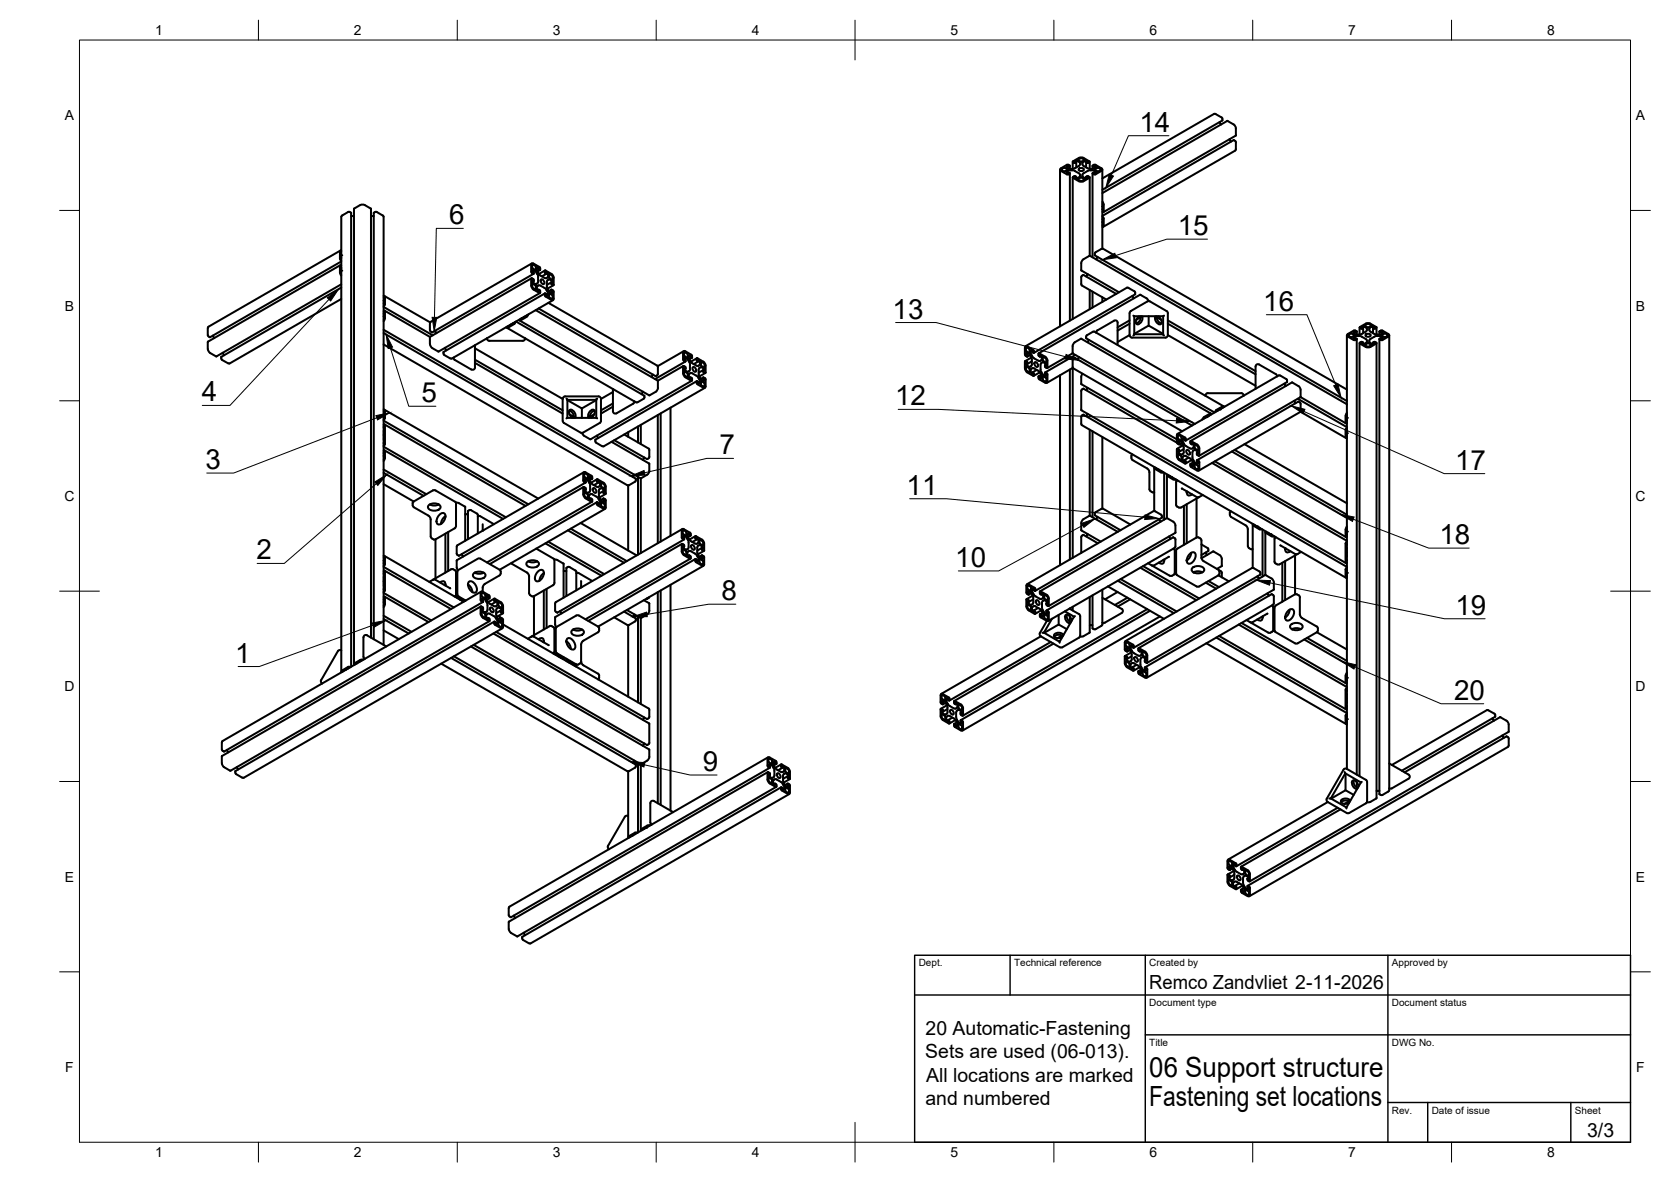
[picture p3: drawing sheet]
<svg xmlns="http://www.w3.org/2000/svg" width="420mm" height="297mm" viewBox="0 0 420 297" stroke-linecap="round" stroke-linejoin="round" font-family="sans-serif">
<defs><g id="words">
<g font-size="7">
<text x="286.5" y="33.1">14</text>
<text x="112.9" y="56.4">6</text>
<text x="296.1" y="59.1">15</text>
<text x="224.4" y="80.1">13</text>
<text x="317.6" y="78.1">16</text>
<text x="50.8" y="100.9">4</text>
<text x="106" y="101.1">5</text>
<text x="225.1" y="101.9">12</text>
<text x="51.7" y="117.9">3</text>
<text x="180.9" y="114.2">7</text>
<text x="365.9" y="118">17</text>
<text x="228" y="124.3">11</text>
<text x="361.9" y="136.7">18</text>
<text x="64.5" y="140.6">2</text>
<text x="240.2" y="142.5">10</text>
<text x="181.4" y="150.8">8</text>
<text x="366" y="154.5">19</text>
<text x="59.1" y="166.5">1</text>
<text x="365.6" y="175.9">20</text>
<text x="176.7" y="193.7">9</text>
<text x="289" y="270.6">06 Support structure</text>
<text x="289" y="278.1">Fastening set locations</text>
</g>
<g font-size="4.9">
<text x="289" y="248.5">Remco Zandvliet 2-11-2026</text>
<text x="232.7" y="260.1">20 Automatic-Fastening</text>
<text x="232.6" y="265.9">Sets are used (06-013).</text>
<text x="232.9" y="271.8">All locations are marked</text>
<text x="232.7" y="277.6">and numbered</text>
<text x="399.1" y="285.7">3/3</text>
</g>
<g font-size="3.5">
<text x="39" y="8.8">1</text>
<text x="89" y="8.8">2</text>
<text x="139" y="8.8">3</text>
<text x="189" y="8.8">4</text>
<text x="239" y="8.8">5</text>
<text x="289" y="8.8">6</text>
<text x="339" y="8.8">7</text>
<text x="389" y="8.8">8</text>
<text x="16.3" y="30.2">A</text>
<text x="411.3" y="30.2">A</text>
<text x="16.3" y="78">B</text>
<text x="411.3" y="78">B</text>
<text x="16.2" y="125.9">C</text>
<text x="411.2" y="125.9">C</text>
<text x="16.2" y="173.7">D</text>
<text x="411.2" y="173.7">D</text>
<text x="16.3" y="221.6">E</text>
<text x="411.3" y="221.6">E</text>
<text x="16.4" y="269.4">F</text>
<text x="411.4" y="269.4">F</text>
<text x="39" y="290.8">1</text>
<text x="89" y="290.8">2</text>
<text x="139" y="290.8">3</text>
<text x="189" y="290.8">4</text>
<text x="239" y="290.8">5</text>
<text x="289" y="290.8">6</text>
<text x="339" y="290.8">7</text>
<text x="389" y="290.8">8</text>
</g>
<g font-size="2.5">
<text x="231" y="242.9">Dept.</text>
<text x="255" y="242.9">Technical reference</text>
<text x="289" y="242.9">Created by</text>
<text x="350" y="242.9">Approved by</text>
<text x="289" y="252.8">Document type</text>
<text x="350" y="252.8">Document status</text>
<text x="289" y="262.9">Title</text>
<text x="350" y="262.9">DWG No.</text>
<text x="350" y="279.9">Rev.</text>
<text x="360" y="279.9">Date of issue</text>
<text x="396" y="279.9">Sheet</text>
</g>
</g></defs>
<!-- layer: Visible -->
<g fill="none" stroke="#000" stroke-width=".51">
<path d="M305.3 28.6l-28.1 16.2M305.3 28.6l.4 .1 1.4 .8M306.7 30.7l.2 .4M306.9 31.1l.1 .2M307.2 29.5l.2 .4M307.4 29.9v.3M307.4 30.2l-30.2 17.5M308.5 30.4l-31.3 18.1M308.6 30.4l1.6 .9M309.2 35l.2 .5M309.4 35.5l.1 .1M310.2 31.3l.5 .7v2"/>
<path d="M310.7 34.1l-33.2 19.2M310.7 35.8v1.7l-.1 .3-33.3 19.2M310.8 34l-.1 .1M310.8 35.8l-.1-.3-.5-.3-33 19.1M85.8 54.5v114.3M87.5 53.3l-1.4 .8-.3 .4M87.5 53.3h.5M87.9 53.3l.4 .2M88.3 53.5v114M89 52.5v114.3M89 54.3h-.7M89.1 52.4l2.1-1 .5 .1 1.5 .9"/>
<path d="M89.1 52.4l-.1 .1M93.2 52.4l.1 .1M93.3 52.5v107.7M93.3 54.3h.7M94.3 53.3l-.3 .2v107.1M94.3 53.3h.5M94.7 53.3l1.5 .8 .3 .4M96.5 54.5v107.6M266.5 42.6v39.4M267.5 42.1l-.6 .6 .6 .4M267.6 42.1h.1M267.6 43.1h.1"/>
<path d="M267.7 42.1l.8 .5M268.2 42.2l.9 .2M268.3 42.2l-.2-.3 .2-.1 .4 .1 .3-.3-.7-.2-1.5 .9-.2 .3 .2 .3 1.6 1 .6-.3-.3-.3-.3 .2M268.3 43.1l-.2 .2 .3 .2M268.4 43l-.2 .1M268.5 42.7l-.8 .4M269 41.7v.7M269 43.6v37M269.1 42.8l1.2 .2M269.1 42.8l-.7 .2M269.7 40.7v1.7M269.7 44.6v35.6"/>
<path d="M270.1 44.3l-.4 .3 .1 .1 2.1 1 2-1 .1-.1-.4-.3M270.1 44.3h.3M270.3 43l1 .5M270.3 42.3l-1.2 .1M270.4 44.3l.2 .1M270.6 40.8l-.4 .2-.5-.3 1.6-1 .6-.2 .5 .2 1.6 1-.4 .2-.5-.1M270.6 44.5l-.2 .2 .9-.1M270.6 40.7v1.4M270.6 44.4v.1M270.6 44.5v.3M271 45l.9-.4 .8 .5M271 40.1l.8-.4 .9 .4"/>
<path d="M271 45.1l.5 .3M271 40.2l.8 .4M271 45v.1M271 40.1v.1M271.2 42.5l.7-.3a.53 .53 0 0 1 .6 .5l-.6 .3a.53 .53 0 0 1-.7-.5zM271.3 40.6l-.4-.1h-.5l.2 .3M271.3 41.7l-1 .6M271.3 40.6l.2 .3 .1 .4-.3 .4M271.3 43.5l.2 .3 .1 .4-.3 .4M271.6 45.4h.6M271.8 40.6h.1M272.5 40.6l-.3 .3v.5l1.3 .9a1.65 1.65 0 0 0 2.1-.4l-.2-.2-.3 .2"/>
<path d="M272.5 43.5l-.3 .4v.4l.3 .3M272.5 44.6l.8 .1M272.7 45.1l-.5 .3M272.7 40.1l-.8 .5M273.1 40.8v1.3M273.1 44.5v.3M273.1 44.4l.2 .3M273.3 40.5l-.2 .3M273.3 44.3h.3M273.3 44.3l-.2 .1M273.3 40.5h-.4l-.4 .1M273.5 43l-1 .5"/>
<path d="M273.5 43l1.1-.2 .7 .2M274 40.7v1.7M274 44.6v19.7M274.7 41.7v.7M274.7 43.6v21.1M275 41.9l-.3-.2 .6-.3 1.9 1.2-.3 .3-1.6 1-.5-.2 .2-.3M275 41.9h.1M275 43.4h.1M275.1 43.4l.2 .1M275.3 43l.3 .2-.3 .3M275.3 42.7l.7 .4M276 42.1l-.7 .5"/>
<path d="M276 42.1h.2M276 43.1h.2M276.2 42.1l.6 .4-.6 .6M277.2 42.6v19.9M277.2 53.2l.1 .1M277.2 54.5l.1 .1M277.2 50.7l.3 .7v1.8M277.2 55v.3M277.2 55.8v.9M277.2 52.4v.3M277.2 51v.9M277.2 52.7h.1"/>
<path d="M277.3 54.6l.2 .3v1.8M277.5 56.6l-.3 .4M277.5 53.1l-.2 .2M85.5 66.7l-33.2 19.1v1.9l.1 .6 1.9 1.2M85.6 62.9l-33.2 19.2-.1 .4-.1 1.7M85.8 67.3v.2M85.8 64.8v.1M85.8 72.3l-30.1 17.4v.5l1.7 1.1h.3l28.1-16.2M85.8 71.4l-31.5 18.2M85.8 66.7h-.3v.1v1.7l.3 .8M85.8 65.7l-33 19M85.8 64.7v.1"/>
<path d="M85.8 68v.9M85.8 67.2v.1M85.8 62.9l-.3 .4v1.7l.3 .5M85.8 63.2v.9M96.5 79.5h.1M96.5 75.6h.1M96.5 77.1l12.3 7.2M96.5 74.7v.8M96.5 74.3l.3 .4M96.5 78.7h.1M96.5 76.1v.3M96.5 78.7v.3"/>
<path d="M96.5 79.5v.9M96.6 75.5l-.1 .1M96.6 78.1l-.1 .1M96.6 76.8l-.1 .1M96.6 78.1l.2 .1v1.7l-.3 .8M96.6 74.4l11.6 6.6M96.7 78.1l11.4 6.6M96.8 74.7v1.7l-.2 .4M131.3 79.9l-.2 .1M132.3 79.4l-.6 .2M132.6 79.2l-.2 .2M132.9 79l-.6 .7-1.4 .8-.3-.2"/>
<path d="M133.6 69.9l-25.5 14.9M133.7 66.2l-25.4 14.7M133.8 71.3l.2 1 .7 .5M133.8 71.3l.9 .5v1M133.9 70.6a.74 .74 0 0 0 .6 .8 .74 .74 0 0 0 .8-.7M133.9 68.1v-.2a1.68 1.68 0 0 1 1.4 1.7M133.9 68.1v.1M133.9 66.6l.3-.1 .5 .4v1l-.9-.6zM133.9 68.2l.3 .3-.1 .3M133.9 70.5l.2 .1M134.1 70.6l.1-.4-.6-.3v1.9l.1 .5 1.9 1.3M134.2 68.8l-25.5 14.7"/>
<path d="M134.2 70.6l-.3 .2M134.7 77.9l30.7 17.7M135 67.7l.2 .7M135 72.5a.64 .64 0 0 1 .2-.7 .64 .64 0 0 1 .7 0 2.28 2.28 0 0 1 1.5 1.1l.3 .6 .1 .7M135 67.5v.2M135 67.4l.2-.2 .1 .1 .1 .3M135 72.5l.4 .6v-.3l.3 .1M135.2 68.4l.5 .7 1.2 .7a.71 .71 0 0 0 .9-.4 .71 .71 0 0 0-.4-.9v.3l-1.2 .7M135.3 69.6v1.1M135.4 77.5l29.4 17M135.4 67.6l.1 .1M135.4 72.8l-.3 .2"/>
<path d="M135.5 67.7l.2 .2M135.6 67.1l-1.5-.9h-.4l-.1 .4v1.7l.5 .5M135.6 67.1l.2 .4-.1 .4M135.7 72.9l.1 .6-.2 .1M135.8 73.6l-25.5 14.7-1.6-.8-.4-.5-.2-2.2M135.8 67.9l-.7 .3M136 70.3a.7 .7 0 0 1 .7 .3 .7 .7 0 0 1 0 .8l-.6-.4zM137 73.8l.4 .1 .1 .4h.3v-.2M137 68.1v.5l.3 .2M137 73.8l.2 .7M137 73.7l-25.5 14.8 .2 .7 1.5 .9h.4M137 68l-1.5 .9"/>
<path d="M137.2 68l1.5 .8 .4 .5 .1 .5v1.8v.1l-.5-.2M137.2 68l-.2 .1M137.7 70.4a.8 .8 0 0 1 1.2 .7l-.3-.2-1.1 .7M137.7 72.7l.9 1M137.7 70.4l-.2 .5v1.3l.2 .5M137.9 76.1l27.4 15.8 .1 2.1-.5 .5M138.1 68.9v.9M138.1 73.8v.9M138.1 74.7v.1M138.1 69.7v.2M138.1 74.8l.7 .3 .2-.2M138.1 68.8l.7 .5 .2 .4"/>
<path d="M138.1 69.9l.8 .4M138.1 73.7l.9 .5v.7M138.1 68.8v.1M138.6 71v.3M138.6 71.2l.1 .3M138.6 72.8l-.6 .4M138.7 73.3l.2 .2-.1 .2h-.2M138.7 73.2l-.1-.4 .5 .3 .1 .2-.1 2.1h-.4l-1.5-.9M139 69.7l-.1 .6M139.1 75.4l-25.5 14.7M139.2 71.7l-1.6 .9M272 71.7l6.2 3.6"/>
<path d="M272.4 69.1l-.5 .5v1.8l.1 .3M272.5 69.1l8.2 4.8M272.5 69.1h-.1M273.5 68.9l-.4 .6M274 72.9v4.8M274.1 64.3l-1.7 .9-.4 .4-.1 .5v1.8l9.5 5.6M274.1 64.3l64.6 37.3M274.7 73.3v4M275.3 63.8v.4M275.3 64.2l63.4 36.6M275.5 63.4l1.5-.8 .4-.1 61.3 35.4M275.5 63.4l-.2 .4"/>
<path d="M276 64.6l-.4 .6M277.2 74.7v1.2M283.3 72.3l-25.4 14.7M283.4 72.3h.3l1.5 .9M284 78.7v5.6l-3 1.6M284.7 74.4l.3 .4M285 79.3l.2 .2M285 74.8l.1 .2M285.2 79.5h7.3M285.2 79.5v4.6l-.2 .2M285.2 73.2l.2 .7M285.4 73.9l-25.5 14.8"/>
<path d="M286.6 74.1l-25.4 14.7M286.6 74.1l1.7 .9 .5 .7M286.8 79.5a1.67 1.67 0 0 1-1.1 1.8M286.9 79.7l-1.2 .7M287.1 79.5a1.43 1.43 0 0 1-1.3 2 1.38 1.38 0 0 1 .6-2M288.8 79.5v2.3M290.6 79.5a1.43 1.43 0 0 0 1.2 2 1.38 1.38 0 0 0-.5-2M290.8 79.7l1.2 .7M290.9 79.5a1.67 1.67 0 0 0 1.1 1.8M292.5 79.5v4.6l.2 .2M292.7 79.3l-.2 .2M293.3 78.2l-4.2-2.5h-.4l-4.4 2.5-.3 .5"/>
<path d="M293.3 78.2l.3 .5v5.6M52.2 84.2l.3 .4M52.5 84.6l.3 .1M53.5 84.3l.3 .5M53.8 84.8l.1 .2M56 88.7l.3 .6M96.5 86.6l61.3 35.3h.4M96.5 83.7l63.3 36.6 .1 .4M96.5 82.9l64.6 37.3M108.3 80.9l-.2 .4v1.7l.2 .3 .4 .2M109.4 83.1l.3 .6M111.9 87.4l.3 .6"/>
<path d="M114 89.9l.3 .5 4.2 2.5M119.4 86.7v5.8l-.5 .4-.4-.1M119.4 87.5l22.1 12.7v5.8l.3 .3 4.2 2.4M119.4 91.2l22.1 12.7M119.4 90.4l22.1 12.7M122.4 85l.2 .5 .4 .1h8.5l.4-.1 .2-.5M127.4 82.3l32.5 18.8M127.8 82h-.2M128.4 81.6l-.6 .4M129.1 81.2l-.3 .1M129.3 81.4l-1.5 .9-.5-.1M129.5 80.9l-.2 .5"/>
<path d="M129.7 80.8l32.3 18.6v.6l-.2 .2M130.7 80.6l32.5 18.7M132 85v.1M142.1 99.6h8.4l.4 .2 .2 .4M142.1 99.6l-.4 .2-.2 .4M154.1 98.5l-3 1.7v5.6l-.1 .4-4.4 2.5h-.6M154.1 97.8v5.5l.3 .6h.6l4.2-2.5M161.4 98.9l-.1 .1M161.6 98.6l-.2 .3M161.7 98.4l-.1 .2M164.2 94.1l-.4 .6M164.9 98.5l-1.7 .8"/>
<path d="M164.9 94.5h-.1M165.4 95.6v2.2l-.5 .7M171.7 88.6l.1 1.9 .5 .4 .1-.1M171.7 92.1v1.7M171.8 93.8l.1 .6 .4 .4 1.5 .9 .2-.2v-.3M171.8 88.6l.1-.4 .4 .1 1.6 .9 .1 .6M171.8 92l-6.4 3.7M171.9 88.3l-6.5 3.7M172 92l.4 .4M172 92l-.3 .1M172 93.4l.1 .8 .2 .3M172 93.4l.9 .5v.9l-.6-.3"/>
<path d="M172 89.3l.8 .6M172.3 88.6l.6 .4M172.3 92.7l-.2-.1a.73 .73 0 0 0 1 .8l.2-.1M172.3 88.6h-.2l-.1 .8M172.3 90.9l-7.6 4.4M172.4 92.7l-.3 .2M172.4 90.5v.3M172.4 92.4v.3M172.4 92.6l-.1 .1M172.6 90.1l-.5-.1v.2l.3 .3M172.6 90l.5 .6M172.9 89v.9"/>
<path d="M173.1 90.6l.2 .3M173.3 90.9l.2 .7v1.4l-.2 .3M173.6 89.4v.3M173.6 94.9v.2M173.6 89.4l-.2-.2a1.65 1.65 0 0 0 .7 2.1l1 .6M173.6 94.9l-.3 .1M173.6 94.9l.4 .3M173.6 89.7l.1 .1M173.7 89.8l.2 .1M173.9 95.7l-25.4 14.7-1.6-.9-.6-.7M174 89.9l-.7 .4M174 89.8l-.1 .1"/>
<path d="M174.1 93.8l1 .6M174.1 93.8a.71 .71 0 0 0-.9 .4 .71 .71 0 0 0 .4 .9M174.2 92.3a.7 .7 0 0 1 .7 .3 .7 .7 0 0 1-.1 .9l-.5-.5zM175.1 91.9h.5M175.1 94.4l.5 .5M175.1 90.5l.2 .2M175.2 90.5v-.4l.2-.1 1.5 .9 .4 .4 .1 .6M175.2 96.2l.2 .4 1.4 .8M175.2 95.8l-25.5 14.8M175.2 90l-1.5 .9M175.3 95.8l.2 .2 .1 .3M175.3 90.7l.3 .1"/>
<path d="M175.3 95.8l-.1 .4M175.6 94.9l.3 .6 .1 .7M175.6 90.6v.2l-1.2 .7M175.6 90.6v-.1a.82 .82 0 0 1 0 1.4M175.7 94.1l.2 .7M175.9 92.4l-.2 .3v1.4M175.9 94.8l.7 .8M176 96.2l-.2 .2-.2-.1M176.3 96.7v-.9l.8 .5 .1 .7M176.3 96.7l.5 .4 .4-.2M176.3 91.9l.8 .5M176.6 92.4l.4 .2 .1 .5"/>
<path d="M176.6 95.6l.2 .1M176.6 92.4l-.4-.1-.3 .1M176.8 93l-1.1 .6M176.8 94.9l-.7 .3M176.8 91.2l-.5-.3v1M176.8 95.3l.3 .2v.2h-.3M176.8 93l.3 .1M176.9 93v.5M176.9 91.2l.3 .5M176.9 93.5l.5 .2v-.1M176.9 94.9l.3 .1M176.9 94.8l-.1 .1 .1 .4"/>
<path d="M177.2 91.7l-.1 .7M177.2 95l.2 .4M177.2 97.5l-25.4 14.6h-.4M177.4 93.7l-1.6 .9M177.4 95.4v1.9l-.5 .1M177.4 91.9v1.7M258 88.9v-.2a1.68 1.68 0 0 1 1.5 1.7M258 88.9l.1 .1M258 87.4l.3-.1 .6 .4v1l-.9-.6zM258.1 91.3a.75 .75 0 0 0 .9 .8l.4-.2 .1-.3M258.3 91.4v-.4l-.5-.3v2.2l.5 .7M258.8 93.6l.1-1-.9-.5v.9l.8 .6"/>
<path d="M259 89.2l-.7 .4M259.1 93.3a.64 .64 0 0 1 .2-.6 .64 .64 0 0 1 .7-.1 2.28 2.28 0 0 1 1.5 1.1l.4 .8v.6l-.3 .1-.1-.4M259.1 88.3v.2M259.1 88.5l.2 .7M259.1 88.2l.2-.2 .2 .1v.3M259.1 93.3l.4 .6 .1-.3 .4 .2-.1 .7-1.6-.9M259.3 89.9l-1.5 .8M259.3 89.2l.6 .7 1.1 .7a.71 .71 0 0 0 1-.4 .71 .71 0 0 0-.5-.9v.3M259.4 90.4v1.2M259.4 90.8l-1.1 .6-.2-.1M259.6 88.4v.1M259.6 88.5l.2 .2"/>
<path d="M259.9 88.7v-.7l-1.6-1h-.4l-.2 .4v1.7l.2 .4 .4 .1v-.4l-.2-.1M260.1 91.1a.7 .7 0 0 1 .8 .3 .7 .7 0 0 1-.1 .8l-.6-.4zM260.7 93l-1.1 .6M261.1 94.6h.1l.3 .2M261.5 93.6l-1.6 .9M261.5 89.6l-.4-.2 .1-.6 1.6 .8 .4 .5 .2 2.3-.1 .1-.4-.2M261.8 89.5l-.3 .1M261.8 94.2l-.6 .3M262.2 94.6l.1 1M262.3 95.6l.7 .3 .1-.2M262.3 89.6l.7 .5 .1 .4M262.3 94.6l.7 .4"/>
<path d="M262.3 90.7l.7 .4M262.3 94.5l-.1 .1M262.3 89.6v1.1M262.7 92.1l.2 .2M262.8 94.1l.2 .1M262.8 94.1v-.5l.5 .3 .1 .2v1.8l-.2 .3h-.4l-1.5-.9-.2-.7M263 94.2l.1 .1M263 91.6l-.2 .2M263 95l.1 .7M263.1 91.9l-.3-.1-.1 .3M263.1 91.9a.74 .74 0 0 0-.6-.8 .74 .74 0 0 0-.9 .6v1.1a2.23 2.23 0 0 0 1.1 1.7M263.1 94.3l-.2 .3-.1-.1"/>
<path d="M263.1 90.5v.6M263.2 96.2l6.5-3.7v47.7M266.5 94.3v47.7M269 92.9v47.7M269.7 90.5v1.7l.2 .4 27.3 15.8M269.7 88.8l-6.4 3.7M269.9 90.1l.4-.1 29.4 16.9M269.9 90.1l-.2 .4M270.3 86l1.6-.9 32.5 18.8M270.3 86l-.5 .7v2.1l30.6 17.7M270.4 89.2l-7.6 4.4M271 90.2v.1"/>
<path d="M271.3 89.7l-.3 .5M272.2 93.9l-.3 .8v1.9l24 13.8M273.1 84.9l32.3 18.8M273.5 97.5l-.4 .6M273.7 85.5l-.2 .5M273.8 85.4v.1M274.8 83.4l-1.6 .9-.1 .6M274.8 83.4l.4-.1 32.5 18.8M281 81.1v5.6M281 81.1l-.3-.5h-.6l-4.2 2.4-.3 .6M284 80.5l-3 1.8M284 81.4l-3 1.7"/>
<path d="M284 84.2l.2 .5 .4 .1h8.4l.5-.1 .1-.5M285.2 83.9l3.6-2.1 3.7 2.1M285.2 84h7.3M293.6 84.2l22.1 12.8M293.6 81.4l22.1 12.7M293.6 80.5l22.1 12.8M312.7 99.4h.1M312.7 99.4l-.2-.4-.4-.2h-8.4l-.4 .2-.2 .4M315.7 92.1v5.6M315.7 92.1l.3-.5h.6l4.2 2.4M320.8 94l.3 .6M322.9 96.4l.1 .1"/>
<path d="M323 96.5l.3 .5M323.6 95.9l-.2-.7-1.5-.8-.4-.1-25.4 14.8M323.6 95.9l-25.5 14.8M325 96.1l1.7 1.1 .3 .8M325 96.1l-25.6 14.7M327 99.8l-25.5 14.7M327 99.8l11.4 6.6M327 98v1.7M327 99.7v.1M338.7 84.3v108.9M338.9 83.9l-.2 .4 .2 .3M339.2 84.1l.6-.3 .8 .5-.8 .5-.6-.4"/>
<path d="M339.2 84.1v.3M340.4 83.8l1.3 .3M340.4 83.8v-.4l.5 .1 .2-.3-.6-.2-1.6 .9M341.1 83.3v.8M341.1 85.2v109.5M341.7 84.4h-.7l-.6 .3v.4l.4-.1 .4 .2-.5 .3-1.8-.9M341.7 84.4l.5 .1 1.2 .7 .3 .4M341.8 82.3v1.8M341.8 86.2v108.9M341.9 86.3l2.1 1 2-1M341.9 86.1l.5-.2 .3 .2M342 86.1v.2"/>
<path d="M342.5 82.3l.3 .1-.4 .2-.5-.3 1.5-1 .6-.1 .6 .1 1.5 1-.5 .3-.4-.2 .3-.1M342.5 82.2a.86 .86 0 0 1 1.2 .5M342.7 86.2l-.2 .1M342.8 82.4v1.3M342.8 86.1v.3M343.2 86.7l.8-.5 .9 .5-1 .4zM343.2 81.8l.9-.4 .8 .4-1 .5zM343.3 84.2l.7-.3a.53 .53 0 0 1 .7 .5l-.7 .3a.53 .53 0 0 1-.7-.5zM343.7 82.7v.2M343.7 85.6v.2M343.7 82.9l-.1 .3-1.2 .7-.7 .2M343.7 85.8l-.5 .5h-.7"/>
<path d="M344.3 85.8l.5 .5h.7M345.2 82.4v1.3M345.2 86.1v.3M345.3 86.2l.2 .1M345.5 82.2a.73 .73 0 0 0-1 .1 .73 .73 0 0 0 .1 1l1 .6a2.31 2.31 0 0 0 2-.1M346 86.1l-.4-.2-.3 .2M346 86.1v.2M346.1 86.2v114.3l-1.5 1-.9 .1M346.1 82.3v1.8M346.8 85.2l.1 114.4M346.8 83.3v.8M346.9 83.4l.3 .1 .4-.1 .1 .3-.1 .1"/>
<path d="M346.9 83.3l.7-.2 1.5 .8 .2 .4-.2 .3-1.5 .9-.7-.2M346.9 85.1l.8-.1a1.62 1.62 0 0 0-2.1-.4l-1.2 .7-.1 .5M346.9 83.2v.2M346.9 85.1v.2M347.4 84.2v.1M348.8 84.1l.1 .2-.7 .5-.8-.5M348.8 84.1l-.6-.3-.8 .4M349.3 84.3v114.3l-.2 .3-1.5 .9-.7-.2M96.5 114.6v.9M96.5 109.3v.1M96.5 118.8l10 5.8M96.5 118l10.7 6.2"/>
<path d="M96.5 112.3l30.7 17.7M96.5 105.7l36.3 21M96.5 103.3v.9M96.5 102.9l.3 .4v1.7M96.5 113.8v.3M96.5 107.2v.3M96.5 108.2v.2M96.5 111.2v.3M96.5 104.7v.3M96.5 108.4v2.1M96.6 113.2l-.1 .1M96.6 111.9l-.1 .1"/>
<path d="M96.6 106.7l-.1 .1M96.6 105.4l-.1 .1M96.6 113.2l.2 .1v1.8M96.6 106.7l.2 .1v4.7l-.2 .4M96.6 102.9l38.7 22.4M96.7 113.2l29.8 17.2M96.7 106.7l35.4 20.4M96.8 115.1l-.3 .7M96.8 105l-.2 .4M142.4 100.2l.3 .2v4.6M142.7 100.5l3.6 2.1 3.6-2.1M142.7 100.5h7.2"/>
<path d="M143.1 103.2a1.67 1.67 0 0 1 1.2 1.8M143.2 104.1l1.1 .7M143.9 105l-.7-.9a.78 .78 0 0 1 .3-1.2 1.54 1.54 0 0 1 1.1 2.1M146.3 102.6v2.4M146.6 119l.2 2 .5 .3v-.4l-.4-.3 .2-.3 .4 .2M146.7 119l.3-.4 1.7 1M146.8 118.7l-31.8 18.3M147.8 119.4v.9M147.8 119.4l-.6-.4h-.2l-.1 .8 .8 .5M148.1 119.9v.2M148.4 119.7l.1 .4M148.4 119.7h-.3v.2"/>
<path d="M148.7 119.5l.2 .3v.5l-.3-.1M148.7 105l.7-.9a.78 .78 0 0 0-.3-1.2 1.54 1.54 0 0 0-1.1 2.1M149.4 104.1l-1.1 .7M149.5 103.2a1.67 1.67 0 0 0-1.2 1.8M149.7 110.6l.1 .6 1.6 .9M149.9 105l-7.5 .1M149.9 105l.3 .1M150.1 109.5l.2 .5M150.2 100.2l-.3 .2v4.6M150.4 110v.1M153.8 111l9.4 5.5v2.1l-.5 .7M154.1 102.2l-3 1.7"/>
<path d="M154.1 101.4l-3 1.7M154.5 110.6l8.3 4.7M157 109.2l6.1 3.5 .2 .4v1.7M157.9 108.6v1.2M159.5 100.9h.1M159.5 100.9l-.3 .5M159.5 119.3l-.3 .6M160.4 107.2v4M160.4 119.8v19.6M161.1 106.8v4.8M161.7 115.4v.2M161.8 100.2l-1.5 .9h-.3"/>
<path d="M161.9 115.1l-.2 .4M162 115v.1M162.7 119.3l-1.5 .9M163 115.2l-.2 .1M163.3 114.8l-.2 .4M165.4 104.3v32.2M166.1 103.9v32.2M168.6 102.5v32.2M271.9 104.8v1.7l.1 .3M272 106.8l66.5 38.4M272.1 104.4l.4-.2 66.2 38.3M272.1 104.4l-.2 .3"/>
<path d="M273.5 104l-.4 .6M274 108v21.6M274.7 108.4v21.6M277.2 109.8v18M284.7 114.2l-.2 .3 .1 1 3.9 2.3 .4 .4 .1 .4v4.5l.7 .6h.5M290.2 117.5v10.9M290.3 117.4l.1 .5 1.5 .8h.6M290.6 117.6l.6 .4M291.2 118h.2M291.8 118.3l.1 .1M292 118.4h.1M292.7 118.8v11.8"/>
<path d="M293.4 119.5v10.7M293.6 119.3l-.2 .2 .1 .1 1.5 .9M294.1 119.5l.2 .2M294.7 120h.1M295.9 112.9l.2 2.3 1.8 1.3 .3-.2v-.3M295.9 109.4v1.9l.5 .4 .1-.4M295.9 111.2l-23.4-13.5-.6 .4v5l66.5 38.4M296.1 112.8l.4 .3v.4M296.1 112.8l-.2 .1M296.2 114.2v.8l.3 .3M296.2 110.2l.1-.9 .7 .4v1M296.2 110.2v.1"/>
<path d="M296.2 110.3l.8 .4M296.2 114.1l.8 .5v1M296.5 109.1l1.6 .9 .1 .6M296.5 115.3l.5 .3M296.5 109.1l-.4-.1-.2 .4M296.5 113.4v.1M296.6 111.6l.7 .4M296.7 110.9l-.4-.1-.1 .2 .3 .3M296.7 110.9l.9 1.1v1.6a.69 .69 0 0 1-.8 .6 .69 .69 0 0 1-.5-.8l.2 .1M297.2 111.3l-.7 .4M297.3 115.4l.4 .6M297.5 111.9l-1.5 .9"/>
<path d="M297.6 112.9l-1.1 .6M297.7 110.2v.3M297.7 115.7v.3M297.7 115.9v.1M297.7 110.2l-.2-.1a1.68 1.68 0 0 0 .7 2M297.8 115.7l.4 .3M297.8 110.5v.1M297.8 110.6l.2 .1M298.2 110.6l-.2 .1M298.2 114.6l1.2 .7 .5 .8M298.2 112.1l1.2 .7 .3-.1M298.2 114.6a.66 .66 0 0 0-.7 .1 .66 .66 0 0 0-.2 .7"/>
<path d="M298.3 113.1a.7 .7 0 0 1 .8 .4 .7 .7 0 0 1-.1 .8l-.6-.4zM298.9 115l-1.1 .7M299.3 116.7v.3M299.3 116.7l.4 .1 .1 .4M299.3 111.3l.4 .3M299.5 110.9l1.7 1 .4 .8M299.5 110.8h-.1l-.1 .5M299.6 115.6l-1.5 .9M299.8 114.9l.2 .7M299.9 112.6l-.2 .1M300 116.1l.1 .9M300 111.5l-.3 .1v-.2a.74 .74 0 0 1 .3 1.2"/>
<path d="M300 116.2l-.7 .4M300 113.2l-.2 .3v1.4M300 115.6l.6 .7 .5 .3 .2-.3-.4-.3v-.3l.4 .1M300.1 117l-.1 .2h-.2M300.4 117.5l.8 .5 .1-.3v-.6l-.9-.5v.9M300.5 112.7l.7 .5M300.7 113.2l.4 .3 .1 .4M300.7 113.2l-.3-.1-.4 .1M301 112l-.6-.3 .1 1M301 113.8l.2 .1M301 113.8l.1 .6 .4 .1 .1-.1M301 112l.3 .3-.1 .9"/>
<path d="M301.2 113.7l-.3 .1M301.4 115.8l.2 .4M301.6 116.2v1.7l-.2 .4-.4-.1-1.5-.8-.2-.4M301.6 112.7v1.7M302.8 105.1l-.2 .2M303.4 104.8l-.6 .3M304.1 104.4l-.3 .2M304.3 103.9l-1.5 .9-.5 .7M304.3 103.9h.1l.1 .3M304.8 116.3l33.9 19.6M305.5 115.9l32.9 19M306.1 103.2v.1"/>
<path d="M306.3 103.1l-.2 .1M306.8 102.8l-.1 .1M307.5 102.4l-.7 .4M307.8 102.2l-.3-.1-1.7 .9-.2 .5M309.7 113.5l29 16.7M310.4 113.1l28.3 16.3M312.9 111.6l25.8 14.9M325.4 100.7l.4 .6M326.3 100.2l12.4 7.1M326.9 103.6l-25.5 14.7M327 103.4l11.5 6.7M327 101.5v1.7l-.1 .4"/>
<path d="M327 101.5l-.1-.3-.5-.3-25.4 14.8M338.3 104.5v1.7l.1 .2 .3-.1M338.3 108v1.7M338.4 109.7l.3 .4M338.6 109l.1 .8M338.6 104.4v.6M338.6 105h.1M338.7 107.6l-.4 .4M338.7 104.1l-.1 .3M338.7 105.5v.3M338.7 108.9l-.1 .1M338.7 108.1v.3"/>
<path d="M338.7 103.7l-.3 .8M96.5 121.7l7.5 4.3M96.5 139.7l.3 .3v1.8l-.2 .3M96.6 139.7l20 11.5M104 126l-.2 .4 .1 .9 3.9 2.3 .3 .4 .2 .5v4.5l.7 .6 .5-.1M104 126l5.2-2.8 5.4 3.1v6.2l-5.1 3M107.8 127a2.08 2.08 0 0 1 3 .3 1.38 1.38 0 0 1-1.9 1 .96 .96 0 0 1-1-.2 .96 .96 0 0 1-.1-1.1zM108.1 126.8l1.3 .2 .9-.2M109.5 135.5v9.8M110.1 126.7l.2 .1M110.5 129.3a.82 .82 0 0 1 1.5 0 2.08 2.08 0 0 1-1.8 2.5 1.38 1.38 0 0 1 0-2.1zM112 129.9v-.2l-.7 .7-.4 1.3"/>
<path d="M112 134.1v9.8M112.7 133.7v9.8M114.7 126.3l.7 .1M115 137l-.2 .4v1.7l.5 .5M115.4 126.5l1.5 .8M116.1 139.3l.3 .6M116.9 127.3l.1 8.6M117 129.2h.1M117.1 129.2h.4M117.7 129.2h-.2M118 128.2l-.3 .2v7.1M118 128.2h.4"/>
<path d="M118.4 128.2l1.5 .9 .3 .3M120.1 129.8l.6-.1 3.5 2M120.1 129.4v4.7M121.4 131.7v1.7M121.4 133.2h.1M134.8 137.9l4.4 2.5M137.1 136.6l14.1 8.1M137.8 136.1l14.1 8.2M142.8 133.3l14.1 8.1M143.5 132.9l14.1 8.1M146 131.4l14.1 8.2M146.7 124.2l.3 .8 1.7 1.1"/>
<path d="M146.7 122.4l-31.8 18.4v1.8l.2 .7M147.2 123.1l-.2-.1 .1 .5 .4 .2M147.2 123.1l.1-.4-.6-.3-.1 1.9M147.2 121.3l-31.9 18.3M147.3 123.1l-.3 .2M147.5 120.5l.7 .9M147.8 124.3v.9M147.8 124.3l-.9-.6v.9l.8 .6M148.1 124.8v.2M148.1 120.1l.5 1.3 1.4 .9a.71 .71 0 0 0 .9-.4 .71 .71 0 0 0-.4-.9v.2M148.1 125l.4 .6M148.2 123.7h-.7"/>
<path d="M148.2 121.4l.2 .7M148.3 124.3l-.2 .5M148.4 122.1v1.1M148.4 123.2l-.2 .5M148.5 124.2h.5M148.5 125.3v.3M148.5 124.2l-.2 .1M148.5 125.3l-.3 .1M148.5 120.1l.1 .1M148.6 125.3l.3 .3v.5h-.2M148.8 126.1l-26.4 15.2M148.9 120.3l-.7 .4"/>
<path d="M149 124.3a2.28 2.28 0 0 1 1.5 1.1l.3 .5 .1 .7-.2 .3-.2-.2M149.1 122.7a.7 .7 0 0 1 .7 .4 .7 .7 0 0 1-.1 .8l-.5-.5zM150.1 126.2l-26.9 15.5M150.1 120.4l-1.5 .9M150.3 120.4l1.8 1.3 .2 2.3M150.3 120.4h-.2l-.1 .5 .4 .4M150.4 126.3h-.3l.2 .7M150.4 126.3l.1 .1M150.5 121.2l-1.2 .7M150.5 126.5v.2M150.8 125.2l.7 .9 .4 .1 .1-.4M151.2 126.2l.8 .5v.8l-.3 .1-.5-.4z"/>
<path d="M151.7 123.5v.4l.4 .2M151.7 123.4l-1.1 .7M151.7 123.5l.3 .1M151.7 125.3l-.7 .4M151.8 121.6l.2 .3v.9l-.8-.6v-.9l.5 .3M152 123.5a.73 .73 0 0 0-1-.8l-.3 .3-.1 .3v1.4l.2 .5M152.1 125.4l-.4-.1v.3l.3 .2M152.1 125.4l.2 .4v1.7l-.1 .4-.4-.1-1.5-.8M152.1 127.9l-26.5 15.3M152.3 124.1l-1.6 .9M152.3 124l-.2 .1M157.9 122v16.3"/>
<path d="M159.9 120.7l-.2 .4-1.5 .8M161.2 120.2h-.1v18.8M171.5 136.7l-31.9 18.4v1.8M171.6 133l-31.8 18.3-.2 .4M171.7 134.1v-.8h.3l.5 .3v1M171.7 138.1l.8 .4v1l-.7-.4-.1-1M171.7 134v.2M171.7 134.2l.8 .4M171.9 135.5l.1-.3-.3-.3v-.2a1.64 1.64 0 0 1 1.4 1.6v1.4l-.4 .4M172 133l1.5 .8M172 133l-.4-.1-.2 .4v1.9l.5 .4M172 135.6l-31.9 18.3"/>
<path d="M172 137.4l-.3 .2M172.7 138.1a.85 .85 0 0 1-1-.8l.3 .1v-.4l-.5-.3-.1 1.8 .2 .6 1.9 1.3M172.8 134.4l.2-.4 .2 .1 .1 .4M172.8 134.4l.2 .7M172.8 139.3l.4 .6 .1-.3 .2 .1M173 135.1l.6 .8 1.1 .7h.5l.4-.2 .1-.4M173 138.6l.6-.2 1.3 .8 .6 .8 .2 .7M173 138.6l-.2 .7M173.2 139.6l-.2 .1M173.3 134.5l.2 .1M173.5 133.8l.2 .4-.2 .4M173.5 139.7l.2 .6-.2 .1"/>
<path d="M173.6 134.6l-.6 .4M173.8 137a.7 .7 0 0 1 .8 .4 .7 .7 0 0 1-.1 .8l-.6-.4zM174.9 134.7l-1.6 .9M174.9 135.4l.3 .2M175 134.8l1.5 .8 .4 .4 .2 .6-.1 1.8-.6-.4M175 134.7l-.2 .2 .2 .5M175.2 135.6l-1.1 .6M175.2 135.3v.2M175.2 135.3l.4 .3v.5M175.3 138.8l.4 1M175.7 139.8l.7 .7M175.9 135.6l.1 1"/>
<path d="M175.9 135.6l.8 .4 .1 1.1M176 136.6l.7 .5M176.4 137.2a.64 .64 0 0 0-.7-.2 .64 .64 0 0 0-.4 .6v1.2M176.4 137.8v.2M176.4 139.9l.4 .3-.2 .3-.2-.1M176.4 137.2l.4 .6-.3-.1-1.2 .7M176.5 139.6l-.7 .3M176.8 139.7l-.3-.2-.1 .4M176.9 139.7l.2 .4M177 138.4l-1.5 .9M271.9 131.5v1.8l4.9 2.8M271.9 131.4l.3-.7 1.9-1.1 7 4.1"/>
<path d="M272.5 134.4l3.6 2.1M272.5 134.4l-.5 .3-.1 .3v3.9M273.5 134.2l-.4 .6M275.3 129.5l6.4 3.8M275.3 129.5v-.4l.2-.4 1.4-.8 .5-.1 6.8 4M276 129.9l-.4 .6M291.5 130.5v.1M291.5 130.6l.2 .4M291.7 131l.1 .1M291.9 129.3l-1.4-.8-.4-.1-31.9 18.4M291.9 129.3l.3 .4M292.1 129.7v.3"/>
<path d="M292.2 130l-31.9 18.5M293.3 130.2l-31.8 18.4M293.4 130.2l1.6 .9 .4 .4 .2 2.3M293.9 139.9l-3.7 2.2h-.6M293.9 134.8l.3 .5M294.2 135.3l.1 .1M294.7 120l.8 .4M295 120.5l.8 .1M295 137.9l.4 .4v5.8l-.7 .6M295.3 135.2l-.3-.2-31.9 18.4M295.4 135.2l.2 .4v1.7l-.2 .4-31.8 18.3M295.6 133.8l-31.9 18.5"/>
<path d="M295.7 121.1v5.9l.7 .5h.6M295.9 120.8l-.2 .3M296 120.7l-.1 .1M297.1 122.8l3.8 2.1h.6M297.7 127.1v9.8M298.4 123.6v.1M298.4 126.7v9.8M298.4 123.5a.77 .77 0 0 0 .3 1 .77 .77 0 0 0 1-.3M298.6 123.6l-.2 .1M299.2 139.2a.82 .82 0 0 1 1.4 0 2.08 2.08 0 0 1-1.7 2.5 1.38 1.38 0 0 1 0-2.1zM299.5 138.9l-.2 .9-.9 1.1M300.9 135.1l.4-.1 .8 .6v4.6l.2 .5 .2 .3 4 2.3 .1 1.1-5.3 3.1-.4-.1-5-2.9"/>
<path d="M300.9 135.1l-5.1 3-.1 6.1M300.9 125.3v9.8M302.1 136.8l1.5 .9M302.4 124.4l-5.4 3.1M303.1 138.9l.3 .4M303.4 139.3l.1 .2M303.6 137.7l.2 .4M303.8 138.1v.4l-1.7 1M309.2 129.4l.3 .5M309.5 128.5l-.3 .3v.6M309.5 129.9l3.7 2.1 .4 .5 .2 .4v4.3M313.8 137.2l.2 .5 .6 .3h.4"/>
<path d="M315 131.8v10.9M315 131.7l.2 .5 1.5 .8h.5M315.3 131.8l.8 .5M316.6 132.6l.2 .1M317.5 133.1v11.8M318.2 133.8v10.7M318.2 133.7v.2l1.5 .9M318.4 133.6l-.2 .1M318.8 133.8l.3 .2M319.5 134.2l.5 .4M319.7 134.7l.9 .2M320 134.6l.3 .1"/>
<path d="M320.8 135l-.3 .4v5.9l.6 .5M321.9 137.1l3.7 2.1M323.1 137.8v.2M323.2 137.7a.77 .77 0 0 0 .3 1.1 .77 .77 0 0 0 1-.3M323.4 137.9l-.3 .1M325.6 139.6v9.8M325.7 139.2h.6M327.2 138.7l-5.5 3.1h-.6M338.3 133.1v1.7l.1 .1h.3M338.6 133.5l.1 .1M338.6 136.8l.1 .1M338.6 137.9l.1 2"/>
<path d="M338.6 138.8h.1M338.7 136.2l-.4 .4v4.7M338.7 132.6l-.1 .9M338.7 137.6l-.1 .3M338.7 134.1v.3M338.7 136.7l-.1 .1M338.7 132.3l-.3 .8M96.5 151.3v.9M96.5 146.1h.1M96.5 158.4l3.8 2.2M96.5 155.6l6.3 3.6M96.5 154.7l7 4.1"/>
<path d="M96.5 149l12 6.9M96.5 142.5l17.6 10.1M96.5 140v.9M96.5 150.5v.1M96.5 144h.1M96.5 145v2.2M96.5 148v.2M96.5 141.4v.3M96.5 150.6v.2M96.5 144v.3M96.6 150h-.1M96.6 148.7h-.1"/>
<path d="M96.6 143.4l-.1 .1M96.6 142.1l-.1 .1M96.6 150l.2 .1v1.7l-.3 .8M96.6 143.4l.2 .2v4.7l-.2 .4M96.7 150l11.1 6.3M96.7 143.4l16.7 9.7M108.9 145.7l4.5-2.6 .4-.1 .7 .4 .2 .3v5.8l-.4 .4M108.9 145.7l-1 .5M108.9 145.7h.6l3.7 2.2M110.7 146.4a.77 .77 0 0 1 1-.3 .77 .77 0 0 1 .3 1M112 146.9v.2M112 146.9l-.2 .1"/>
<path d="M114.6 150l.8 .1M114.9 150.2l.2 .1M115 143.6v5.9l.3 .4 1.8 1M115.1 150.3l.6 .3M115.2 143.3l4.9-2.9 .5-.1 5.1 2.9 .2 .9-.3 .5M115.2 143.3l-.2 .3M115.4 150.1l1.5 .9M115.7 150.6v.1M116.1 150.9l.2 .1M116.3 151h.1M116.9 151h.1M117 150.9v.1"/>
<path d="M117.7 146.9l.9 1 .2 .9M117.7 146.9v.2M117.9 146.2a1.38 1.38 0 0 1 1.8 1.1 .96 .96 0 0 1 .3 1 .96 .96 0 0 1-.8 .7 2.08 2.08 0 0 1-1.3-2.8zM119.1 144.2a2.08 2.08 0 0 1 3 .2 1.38 1.38 0 0 1-1.9 1.1 .96 .96 0 0 1-1-.3 .96 .96 0 0 1-.1-1zM119.5 143.8l-.1 .1 .8 .3 1.4-.3M120.8 149l.1 1.9 .4 .4M120.8 152.6v1.7M120.9 154.3l.1 .5 .4 .4M120.9 152.4l-65.1 37.6v1.8M121 148.7l-65 37.5-.2 .4M121.1 152.4l.4 .4M121.1 152.4l-.3 .1"/>
<path d="M121.1 149.2v.6M121.1 153.8v.6M121.1 149.8l.1 .1M121.1 154.4l.2 .4 .6 .4M121.1 153l.4 .6M121.1 153l.3 .1M121.1 150.6l.1 .1M121.2 153.8l.8 .5-.1 .9M121.2 153.8h-.1M121.2 150.7l.2 .1M121.4 149l.6 .3v1l-.8-.4M121.4 148.7l1.5 .8 .2 .4"/>
<path d="M121.4 155.2l1.5 .9 .2-.1M121.4 148.7h-.4l-.1 .3M121.4 150.8l.1 .1M121.4 149l-.3 .2M121.4 151.3l-65 37.6-.4-.2M121.5 153.7l.2 .1M121.5 150.4l.2 .1M121.5 150.9v.3M121.5 152.8v.3M121.5 151.2l-.2 .1M121.5 150.4h-.3l-.1 .2M121.5 153.1l-.3 .2"/>
<path d="M121.7 153.7l.5 .1M121.7 150.5l.5 .5M122.2 151l.4 .8v1.4M122.3 150.1l.2 .7M122.4 150.8l.3 .4M122.6 153.2l-.1 .4-.3 .2M122.7 154.2a.81 .81 0 0 0-.1 1.4M122.7 155.5l-.1 .1M122.7 151.2l.5 .5M122.7 154.2h.5M122.7 155.6v-.3l.4 .2v.5M122.7 155.3l-.3 .1"/>
<path d="M123 156.1l-65 37.6M123.1 150.4l-.7 .3M123.1 149.9l-.1 .4-.6-.6-.1 .4M123.2 154.2l1 .6 .5 .5M123.2 152.7a.7 .7 0 0 1 .8 .4 .7 .7 0 0 1-.1 .8l-.6-.4zM124.1 159.2l39.1 22.6 .1 4.9-.2 .3M124.2 150.6v.3M124.2 156.3v.3M124.2 156.6l.2 .4M124.2 150.9l.2 .2M124.3 156.2l-65.1 37.6v.4M124.3 150.4l-1.6 .9"/>
<path d="M124.4 151.2l.2 .1M124.4 150.5l1.9 1.2 .2 2.3M124.5 150.5l-.3 .1M124.6 151.3l.1-.4a.73 .73 0 0 1 .4 1 .73 .73 0 0 1-.9 .4l-1-.6M124.6 151.3l-1.1 .6M124.7 155.4l.4 .8-.1 .6h-.3l-.1-.4-.4-.1M124.8 158.8l38 21.9M125.3 154.8l.6 .5M125.4 151.3l.8 .6v.9l-.9-.6zM125.4 157.3l.7 .3 .1-.2M125.4 157.2v-1l.8 .5v.7M125.6 144.6l-3.8 2.2-.4 .7v1.2"/>
<path d="M125.7 152.8l.2 .1M125.7 152.8l-.4-.1-.4 .3-.1 1.5a1.63 1.63 0 0 0 1.4 1.6l-.3-.7M125.9 152.9l.3 .6-.3-.1M125.9 155.3l.4 .1 .2 .4M125.9 153.4l-1.1 .7M125.9 155.3l-.7 .3M125.9 153.4l.1 .6 .4 .1 .1-.1M126.3 157.9l-65 37.5h-.4M126.4 154.1l-1.5 .9M126.5 155.8v1.7l-.2 .4-.4-.1-1.5-.8M126.5 156.9l36.6 21.2 .2 2-.2 .4M128.6 141.5l3.9 2.4 .4 .4 .1 .4v4.4"/>
<path d="M132.5 141.3a2.08 2.08 0 0 1 3 .3 1.38 1.38 0 0 1-1.8 1 .96 .96 0 0 1-1-.3 .96 .96 0 0 1-.2-1zM132.8 141.1l1.4 .2 .9-.2M133.1 149.1l.2 .5 .6 .3 .4-.1M133.6 160l-.9 .5M133.6 160h.6l3.8 2.1M134.3 149.8v9.8M134.9 141l.1 .1M135.3 143.6a.82 .82 0 0 1 1.4 0 2.08 2.08 0 0 1-1.7 2.5 1.38 1.38 0 0 1 0-2.1zM136.7 144v.2M136.7 148.4v9.8M136.8 144l-.7 .6-.5 1.4M137.4 148v9.8"/>
<path d="M138.2 157.4l-4.6 2.6M138.2 157.4h.6M138.7 157.4l.7 .6v5.8l-.3 .4M139.2 140.4l.2 .3v6l-5.1 3.1M139.4 140.6l.7 .1 1.5 .9M139.6 151.7v1.8l.5 .4M139.6 156.9l.3 .7M140 157.5l-.2 .4-.1 5.8 .2 .3 5 3h.4l.5-.3M140.8 153.5l.1 .2M140.9 153.7l.3 .5M141.6 141.6l.1 .1M141.7 141.7v8.5"/>
<path d="M141.7 143.5h.6M142.4 142.8v7M142.4 143.5h-.1M142.5 142.7l.6-.3 1.7 1.1 .1 4.8M142.5 142.7h-.1M143.8 158.4a2.08 2.08 0 0 1 3 .3 1.38 1.38 0 0 1-1.8 1.1 .96 .96 0 0 1-1-.3 .96 .96 0 0 1-.2-1.1zM144.1 158.2l1.4 .3 .9-.3M144.3 158.1l-.2 .1M144.9 144.1l.5-.1 3.5 2M146.1 147.5h.1M146.1 146v1.6M150.4 157.5l-4.8-2.8-.5-.1-5.2 3"/>
<path d="M150.4 157.5l.2 .3v.6M150.7 158.4l-.4 .5-3.7 2.1-.5 .9 .1 4.8 .5 .5 3.8 2.2 .2 .4M154.4 155.1l3.4 2 .4-.1 1.5-.8M156.9 153.7l2.9 1.7 .1 .4M157.6 153.3l3.5 2M157.9 157.1v18M159.4 154.5l-.2 .5M159.5 154.4l-.1 .1M159.9 155.8l-.2 .4M160.4 154.9v21.6M161.1 155.3v21.6M161.9 150.8l1.4 .8-.1 2.1-.5 .7"/>
<path d="M162.6 150.4l.1 .1M162.7 154.4l-1.6 .9M162.8 150.4l-.1 .1M163.3 150l-.5 .5M165.4 148.8v53.1M166.1 148.4v53.9M168.6 147v56.7M173.6 140.4l-26.4 15.2M174.8 140.5l-26.9 15.5M175.2 140.6h-.4l.2 .7M175.2 140.6v.1M175.2 140.7v.3"/>
<path d="M175.6 140.7v.2M175.6 140.9l-.1 .2-.3-.1M176 141.5l.5 .3M176 141.5l-.1-1 .9 .5v.8h-.3M176.9 142.2l-26.5 15.3M177.1 140.1v1.7l-.2 .4-.4-.1-1.5-.8M258.1 147.2v1.7l.2 .4M258.1 152.4l.2 .6 .3 .4M258.3 149.3h.4M258.3 147.3v.6M258.3 152v.6M258.3 147.9l.1 .1"/>
<path d="M258.3 152.6l.3 .5M258.4 148.1l.8 .3M258.4 151.9l.8 .4M258.6 153.1l.6 .2M258.6 147.2l.6 .3v.9M258.6 151.3l-.2-.2 .3 .7M258.6 146.9l1.5 .8 .2 .4M258.6 153.4l1.5 .8 .2-.1M258.6 146.9l-.4-.1-.1 .4M258.6 149l.1 .1M258.7 147.1l-.4 .2M258.7 151.8l.2 .1"/>
<path d="M258.7 148.5l.2 .1M258.7 149.1v.2M258.7 151v.2M258.7 151l-.6-.5v1.9M258.7 148.5h-.3v.2l.2 .3M258.7 151.2h-.1M258.9 148.6l.7 .9M259.2 152.3v.2M259.2 152.5v.9M259.3 149.1l-.6 .3M259.5 148.1l.4 1.2M259.5 148.1l.2-.3 .2 .1 .1 .5 .3 .1v-.4"/>
<path d="M259.6 149.5l.2 .7M259.7 149.7l-1.6 .9M259.7 152.5a.84 .84 0 0 0 .2 1.2v-.2M259.8 150.2l-.1 1.5-.4 .3-.4-.1M259.8 150.6l-1.1 .7M259.9 152.4l-.2 .1M259.9 149.3l.5 .6M259.9 152.3l.5 .1M259.9 153.5l.4 .2v.4M260.4 152.4l1 .6a1.64 1.64 0 0 1 .7 2h-.1M260.4 149.9l1 .6M260.5 150.9a.7 .7 0 0 1 .8 .3 .7 .7 0 0 1-.1 .8l-.6-.4z"/>
<path d="M261 152.8l-1.1 .6M261.5 159.1l-.1 .4 .3 .4M261.6 154.4l.2 .1M261.6 154.3l-.1 .2 .1 .5 1.6 1M261.7 159.9l4.8 2.8M261.7 159.9l-25 14.5M261.8 153.4l-1.5 .9M261.8 154.5l.1 .1M261.9 154.6v.3M261.9 154.9l.1 .1M262.1 150.4h-.7M262.1 149.3l-.2 .1"/>
<path d="M262.2 154l-.7 .4M262.2 151l-.2 .3v1.3l.4 1.1M262.3 149.7l-.2 .7M262.3 149.7l-.3-.6-.1 .3-.4-.2v-.6l1.9 1 .3 .8M262.4 150.9l-.2 .1M262.4 153.7l.5 .5M262.4 150.9h.5M262.6 154.4l.9 .5M262.6 154.4v.9l.6 .4 .3-.2M262.9 150.9l.6 .8-.3-.1M263.1 151.6l.1 .5 .5 .2v-.1M263.1 153.8l.1-.4 .5 .6"/>
<path d="M263.1 153.8l.3 .2v.3l-.5-.1M263.2 151.6h-.1M263.2 156l-1.7 3.1M263.4 151.4l-.3 .2M263.5 150.3v.6M263.5 154.9v.6M263.5 150.3l-.2-.4-.7-.4v.9l.9 .5M263.7 150.5v1.7M263.7 154v1.7M263.7 155.7l-.1 .3h-.4M264.5 155.5l-2 3.5M266.2 154.5v2.4"/>
<path d="M267 159.7l-1.1 .7M267.2 159.9a1.67 1.67 0 0 0-2.1 .1M267.4 159.6a1.43 1.43 0 0 0-2.4 .1 1.38 1.38 0 0 0 2 .5M267.7 153.6l2.4 1.4-3.7 6.3-4-2.3h-.3M268.2 158.1l-2-1.2-3.6 2.1M268.3 154.4a1.67 1.67 0 0 0 1 2M268.9 153l2.4 1.3 .3 .6M269 152.9v.1M269 154.9v1.4M269.5 156l-.4-1a.78 .78 0 0 0-1.2-.3 1.54 1.54 0 0 0 1.2 1.9M269.7 152.5v.9M270.3 154.8l-.2 .2"/>
<path d="M271.6 154.9v4.8l-.1 .4-4.4 2.6h-.6M274 150v8.9l-1.6 1-.8 .1M274.7 149.6v8.3l.8 .2 1.4-.9 .3-.3M274.7 157.1h-.7M277.2 150.2l5 2.9 .1 .4-.3 .5-4.2 2.5h-.6M277.2 148.2v8.7M278.6 147.4l14.1 8.1M281 148.8l-3.1 1.8M281.1 145.9l14 8.2M281.8 145.5l14.1 8.2M283.5 150.2l-3.2 1.8M284.2 150.6l-3.2 1.8"/>
<path d="M286.7 142.7l14.1 8.1M287.4 142.3l14.1 8.1M288.5 153.1l-46.4 26.8M288.7 141.5l.9 .6M289.2 153.5l-47.6 27.5M289.6 142.1l4.5 2.6M291.7 154.9l-49.7 28.7M292.7 140.6a.77 .77 0 0 1-.3 1 .77 .77 0 0 1-1-.2M292.7 140.7v.2l-.2-.2M294.1 144.7h.6M295.3 144.3h.4M295.7 144.1l.2 .4"/>
<path d="M298.4 140.7v.2M299.8 142.8a2.08 2.08 0 0 1 3 .2 1.38 1.38 0 0 1-1.8 1.1 .96 .96 0 0 1-1.1-.3 .96 .96 0 0 1-.1-1zM302.1 140.3l3.1-1.7 1.8 1.3 .2 2.3M302.3 143.8l-1.3-.2-.9 .2 .1 .1M303.2 146.4l2.6 1.5M303.9 146l2.6 1.5M306.4 144.6l2.6 1.5M306.5 159.8l31.9 18.4M306.7 143.4l.5 .5M306.7 143.4l-.1 .1M307.2 144v1.1M307.2 142.1l-1.2 .9"/>
<path d="M311.5 157l27.2 15.7M312.2 156.6l26.2 15.1M314.4 156.3h.6M316.2 144.8l.3 .5M316.5 145.3l.1 .1M316.9 144.4l-31.9 18.4M316.9 144v.3M316.9 144.3v.1M316.9 144l-.2-.4-1.5-.8-.4-.1-31.8 18.4M317.3 155l.2 .2M317.5 154.9a.77 .77 0 0 1-.4 1 .77 .77 0 0 1-1-.2M317.5 155v.2"/>
<path d="M318.7 154.2l-3.8 2.2M318.7 149.1l.3 .6M319.7 149.3l-31.8 18.4M319.7 149.3l.5 .3 .1 .3M319.8 152.2l.3 .4v5.8l-.2 .3-.6 .3h-.4l-5.5-3.2M320.1 158.5l.4 .1M320.2 148.2l-31.8 18.4M320.3 146.4l-.4-.8-1.8-1.1-31.8 18.4M320.3 151.6l-.2 .3-31.8 18.4M320.3 146.4v1.7M320.3 149.9v1.7M320.3 148.1l-.1 .1"/>
<path d="M322.4 141.4v9.8M323.1 141v9.8M323.1 155v.2M323.9 153.5a.82 .82 0 0 1 1.4 0 2.08 2.08 0 0 1-1.7 2.5 1.38 1.38 0 0 1 0-2.2zM324.3 153.2l-.2 .9-1 1.1M324.5 157a2.08 2.08 0 0 1 3 .3 1.38 1.38 0 0 1-1.8 1.1 .96 .96 0 0 1-1-.3 .96 .96 0 0 1-.2-1.1zM324.8 158.1l1.4-.2 .9 .2M324.8 158.1l.2 .1M325.6 149.4l-5.1 3v6.2l5.3 3.1h.5l4.8-2.8M325.6 149.4l.5-.1 .6 .4 .2 .4M326.8 150.1l.2 4.7 .4 .5 3.7 2.1M331.1 157.4l.3 .5"/>
<path d="M331.1 158.9l7.6 4.3M331.4 158l-.1 .6-.2 .3M338.3 141.3l.3 .2M338.4 144.8l.3 .4M338.6 144.1l.1 .8M338.6 143.3l.1 .2M338.6 140.8l.1 .1M338.7 142.7l-.4 .4v1.8M338.7 141.4l-.2 .1M338.7 140.6l-.1 .3M338.7 144l-.1 .1M338.7 143.2l-.1 .1"/>
<path d="M85.8 163.4l-.5-.1-.3 .3-4.2 7.3-.1 .5 .3 .4M85.8 163.4h.1M87 168.3l-.8 .5M87.5 167.9l-.1 .2M87.7 167.9h-.1M88.1 167.7l-.6-.1-1.5 .9-.1 .4M89.9 166.6l-.2 .2M90.3 166.4h.1M90.3 166.3v.1M91.1 165.9l-.8 .4M91.4 165l.3 .6M91.4 165.7l-.8 .2-1.5 .8 .1 .3"/>
<path d="M91.7 165.6h.1M97.1 162.5l-5-2.9h-.4l-.3 .6v4.8M110.9 166.8l46.9 27M113.4 165.3l46.4 26.8M114.1 164.9l47 27.1M118.4 162.5l44.8 25.8 .1 1.9M119.1 162.1l43.7 25.1M135.4 160.6a.77 .77 0 0 1 1-.2 .77 .77 0 0 1 .3 1M136.7 161.2v.2M136.8 161.1l-.3 .2M139.3 164.3h.6l1.7 1 .1 .1-.2 .2M139.6 164.5l.8 .5"/>
<path d="M140.9 165.2l.2 .1M141.7 165.1v.3M142.4 161.2v.2M142.4 165.6v.5M142.4 161.1l.9 1.1 .2 .9M142.6 160.5a1.38 1.38 0 0 1 1.9 1.1 .96 .96 0 0 1 .2 1 .96 .96 0 0 1-.8 .6 2.08 2.08 0 0 1-1.3-2.7zM142.6 166.3l.6-.1 1.5 .8 .2 .5M143.1 166.5l.2 .1M143.8 166.9l.6 .3M144.4 167.2l.1 .1M144.9 167v.4M146.1 166.2l-.3 .5"/>
<path d="M150.6 169.8v.7l-.2 .2M236.5 174.7v1.9l.5 .4M236.5 174.7l.2-.3h.4l1.4 .9 .3 .3M236.5 180l.2 .5 .4 .4M236.7 179.5l.2 1 .7 .5M236.8 179.5l.9 .5-.1 .9M237.1 174.7l.6 .4-.1 .9M237.1 178.8l-.3-.1 .3 .6M237.1 174.7h-.3l-.1 .8 .9 .6M237.1 176.7l-.1 .3M237.1 179.4l.2 .1M237.1 178.8v-.4l-.5-.3-.1 1.9"/>
<path d="M237.3 176.2l-.5-.1v.2l.3 .4M237.3 179.5h.5M237.3 176.2l.5 .5M237.7 176.6l-.6 .4M237.8 176.7l.2 .4M237.9 175.8l.2 .7M238 179.4l-.2 .1M238 177.1l.2 .4 .1 1.4-.3 .5M238.1 177.2l-1.5 .9M238.1 176.6l.5 .7 1.2 .7a.71 .71 0 0 0 1-.4 .71 .71 0 0 0-.5-.9v.3l-.3-.1M238.2 178.2l-1.1 .6M238.3 175.8v-.3l-.2-.1-.2 .5"/>
<path d="M238.3 175.8l.1 .1M238.4 175.9l.2 .2M238.8 175.6l-.2 .4M238.9 178.5a.7 .7 0 0 1 .8 .3 .7 .7 0 0 1-.1 .8l-.6-.4zM239.9 176.3l.1 .6M240.1 176.2l1.5 .8M240.1 176.1l-.2 .2M240.6 176.8l-.3 .2M240.8 178.5l-.3 .3-.1 1.4M240.9 178.4l.5 .1M241.1 178.1l.7 .4M241.3 178.5l.2 .1"/>
<path d="M241.5 178.6l.4 .6-.3-.1M241.5 179.4l.2 .3M241.6 177.3l-.6-.3 .1 1M241.6 177l.4 .4 .2 .6-.1 1.7v.2l-.4-.2M241.6 177.3l.3 .5M241.8 179l-.3 .2v.2M241.9 177.9l-.1 .6M264.2 161.3l-25.5 14.8M264.9 161.7l-25 14.5M266.4 161.3v.2M282.8 165l.1 2 .5 .7M283 164.9l.5 .4"/>
<path d="M283 164.8l-.2 .2M283.1 166.2l.8 .5M283.1 162.4l.8 .4M283.2 166.2l-.1 .9 .8 .6M283.4 165.6l-.3-.2 .4 .7M283.4 167.7l1.6 .8 .1-.6-.4-.2M283.5 162.8a2.29 2.29 0 0 1 1 1.7l.1 1.2a.64 .64 0 0 1-.4 .5 .64 .64 0 0 1-.7-.1M283.5 165.3l-.1 .2M283.5 162.8h-.3l-.1 .2 .3 .3 .1 .3M283.9 161.7l-.8-.2 .1 .8M283.9 166.6v1.1M283.9 161.7v1.1"/>
<path d="M284.1 163.4l-.7 .3M284.2 162.6l.3 .7M284.4 164l-1.5 .9M284.4 163.3l.7 .9M284.5 164.9l-1.1 .7M284.6 162.5v-.3l-.2-.1-.2 .5M284.6 167.8v.2M284.7 168a.75 .75 0 0 1-.3-1.2l.4-.2 .3 .1a2.28 2.28 0 0 1 1.5 1.1l.4 .6 .1 .7M284.7 162.5v.1M284.7 162.7l.2 .1M285 162.8v-.7l-1.6-1h-.4l-.2 .4v1.7l.2 .4h.5M285.1 164.2l1.2 .6h.4"/>
<path d="M285.2 165.2a.7 .7 0 0 1 .8 .3 .7 .7 0 0 1-.1 .8l-.6-.4zM285.8 167.1l-1.1 .6M286.2 163.3l.2 .3M286.2 169.1l.2-.4 .2 .1 .1 .5M286.2 163v.4M286.3 163.6l.3 .1v-.3a.75 .75 0 0 1 .3 1.3l-.3 .1M286.4 162.9l1.7 1 .4 .8M286.4 162.9l-.2 .1M286.6 167.7l-1.6 .9M286.9 163.6l-.3 .1M286.9 168.3l-.6 .3M287.1 169l-.2 .3-.2-.1"/>
<path d="M287.3 169.6v-1l.9 .5v.7M287.3 164.7v-1l.9 .7v.8M287.3 169.6l.1 .1M287.3 164.7l.1 .1M287.4 169.7l.7 .3 .1-.2M287.4 164.8l.7 .4M287.7 165.3l.1 .1M287.7 165.2l-.4-.1-.5 .3-.1 1.5a1.68 1.68 0 0 0 1.5 1.7v-.3l-.3-.2v-.4l.5 .3 .1 .2M287.9 165.3l.3 .7-.3-.1v.4l.4 .3 .2-.2M288.1 165.7l-.2 .2M288.5 168.3v1.7l-.2 .3h-.4l-1.5-.9-.2-.3M288.5 164.7v1.8"/>
<path d="M303.3 161.7l35.2 20.3M305.8 160.2l32.9 19M327.9 160.7l10.8 6.2M328.6 160.3l10.1 5.8M338.3 169.8v1.7l.1 .2 .3-.1M338.3 179.9v1.7M338.5 179.5l-.2 .4M338.6 169.7v.6M338.6 170.3h.1M338.6 176.5l.1 .2M338.6 175.5l.1 .1M338.7 172.9l-.4 .5v4.7l.1 .1 .3-.1"/>
<path d="M338.7 179.5h-.2M338.7 169.4l-.1 .3M338.7 174.4l-.1 2.1M338.7 177.4v.2M338.7 170.8v.3M338.7 179.9v.3M338.7 173.4v.3M338.7 169l-.3 .8M55.8 186.6v1.7M55.8 188.3l.2 .4M55.8 191.8l.2 .6 .4 .4M56.3 192.8l1.7 .9"/>
<path d="M57 188.4l.1 .2M57.1 188.6l.2 .3M57.3 188.9l.1 .2M59.2 194.2l.2 .4 1.5 .8M59.5 192.8l.1 .1M59.6 192.9l.3 .5M157.9 193.9v16.5M159.2 191.6v.1M159.5 191.1l-.3 .6M159.8 192.1l.1 .5M159.9 192.6l-.2 .3-1.5 .9h-.4M160.4 191.7v17.5"/>
<path d="M161.7 180.7v.2M161.9 187l-.2 .4M161.9 180.4l-.2 .4M162 186.8v.1M162 180.3v.1M162.7 191.2l-1.6 .8v16.5M163 187l-.2 .2M163 180.5l-.2 .2M163.3 190.2l-.2 .5-.4 .4M193 195.9l.5 1 1.7 .8v-.6l-.3-.2M193 192.4l.2 .4h.4M193 194l-65 37.6"/>
<path d="M193.1 190.3l-65 37.6-.2 .3v1.7l.5 .6M193.3 194.7h.3M193.3 192.2v.1M193.3 194.7l.5 .7M193.3 192.3l.3 .2v.3M193.3 194.9l.3-.2v-.4l-.6-.3v1.9M193.6 192.9l-65.2 37.6M193.8 192.1l-.4-.1-.1 .2M193.8 192.1l.8 1.1 .1 1.7-.2 .4-.4 .2-.3-.1M194.1 196v.9M194.1 191.9l-.8-.4v-.8l.2-.1 .6 .4v.9M194.1 196l-.8-.6 .1 1 .7 .4"/>
<path d="M194.4 191.6a2.43 2.43 0 0 0 .9 1.8l1 .6M194.4 191.6l.2-.3 .1 .1 .2 .5h.3v-.6l-1.7-.9-.4-.1-.1 .4v1.7M194.6 196a.82 .82 0 0 0 .2 1.2l.1-.3M194.8 196.9l-.3 .2M195.2 197.7l-65.1 37.6M195.2 192l-.7 .4M195.3 195.9l1 .6M195.3 195.9l-.3-.1-.4 .2M195.4 194.4a.7 .7 0 0 1 .7 .3 .7 .7 0 0 1-.1 .8l-.5-.4zM196.3 196.5l.7 .9M196.4 197.9l-65.1 37.5M196.4 192.1l-1.5 .9"/>
<path d="M196.5 197.9l.2 .1M196.5 197.8l-.1 .1 .1 .6 1.6 1M196.7 192.9l-.3-.2v-.6l1.7 .9 .4 .4 .1 2.3M196.7 198l.1 .1M196.7 192.9l.2-.3 .3 .6M196.8 192.9l-1.2 .7M196.8 198.1v.3M196.9 195v1.3l.2 .5M197 197.3l.2 .7M197.1 194.5l-.2 .5M197.1 196.8l.9 1 .4-.2M197.2 198.1v.3h-.4"/>
<path d="M197.2 193.2v.2M197.2 193.4l-.1 .4-.3 .2-.5-.1M197.3 194.4a.78 .78 0 0 1 1 .8l-.3-.1v.3l.4 .4M197.3 194.4l-.2 .1M197.5 194l.9 .4M197.5 194v-1l.7 .4 .2 1M198 195.1l-1.1 .6M198 196.9l-.6 .4M198.4 198.4l-.2 .8-.7-.3M198.4 198.4l-.9-.6v1.1M198.4 197.1l-.4-.1v.3l.3 .3M198.4 197.1l.2 .3v1.8l-.1 .3h-.4"/>
<path d="M198.5 199.5l-65.1 37.6M198.6 195.8l-1.6 .9M198.6 195.7l-.2 .1M237.1 180.9l1.5 .9 .2-.1M237.9 180.7a.64 .64 0 0 1 .2-.7 .64 .64 0 0 1 .7 0l1 .5a2.3 2.3 0 0 1 .9 1.8M237.9 180.7l.4 .6 .1-.3 .3 .2 .1 .5M239.5 180.3l-1.1 .7M239.9 182l.2 .7M240 181.9l.3 .2 .1 .4h.3l.1-.2M240 181.9l-.1 .1M240.1 182.7l1.5 .9M240.2 180.9l-1.5 .9"/>
<path d="M240.4 180.2a2.29 2.29 0 0 0 1.1 1.7M240.6 181.5l-.7 .4M241 182l.1 1M241 181.9l.9 .5v.7M241.1 183l.7 .3 .1-.2M241.5 181.3l.1 .1M241.6 181.4l.3 .3-.2 .2h-.2M241.7 181l.4 .4v1.8l-.1 .4-.4-.1M241.7 181l-.2 .3M338.1 194l.1 .3 4 2.3M338.3 194.4l-3.7 6.2M338.3 194.4v4.2l-3.6 2.1"/>
<path d="M338.3 198.6l2.1 1.2M338.4 181.6l.3 .4M338.6 180.9v.5M338.6 181.4l.1 .2M338.6 193.2l4.9 2.8M338.6 193.2l-.4-.1-.4 .3-4.2 7.3-.1 .5 .3 .3-25 14.5M338.7 180.7l-.1 .1M340.4 196.1a1.67 1.67 0 0 0 1 1.9M341.1 196.6v1.3M341.6 197.7l-.4-1.1a.78 .78 0 0 0-1.2-.3 1.54 1.54 0 0 0 1.2 2M342.2 196.6l-3.7 6.3M342.4 196.5l-.2 .1"/>
<path d="M343.4 196l.3 .5v4.9l-.3 .5M346.8 198.7h-.7M349.3 191.9l4.9 2.8 .3 .5-.3 .5-4.3 2.4h-.6M350 192.2l23.9-13.7h.4l1.6 .9v.7l-23.4 13.6M375.3 180.5v.1M375.3 180.6l.3 .5M377.3 180.3l1.5 .8 .4 .4 .1 .6v1.8l-65.1 37.6M377.3 180.2l-24.1 13.9M377.7 184.8l.1 .2M377.8 185l.3 .4M378.8 185.1l-65.1 37.5M378.8 185.1l.3 .1"/>
<path d="M379.1 185.2l.3 .4-.1 1.7-.1 .4-65.1 37.5M152.9 212.5l-.1 .5 .3 .4M153.1 213.4h.1M157.1 205.3l-4.2 7.3M157.9 205.1l-.4-.1-.4 .3M158.2 210.1l-.2 .5M158.5 210.2l-.2 .2M159.1 210h.1M159.1 210l-.7 .3M159.8 209.6l-.3 .1M160.2 209.3l-.5-.1-1.5 .9M161.2 208.6l.1 .1"/>
<path d="M161.2 208.3v.3M162 208.3l-.2 .1M163.2 207.5l-.8 .5M163.5 201.8v4.9M163.5 201.8l.2-.4 .5-.2 5 2.9M163.5 206.7l.4 .5M163.5 207.4l-.8 .1-1.5 .9M308.9 217.9l.1-.1a1.59 1.59 0 0 1 1.4 1.6l-.1 1.5-.5 .3-.3-.1M308.9 217.9l.4 .3-.1 .4-.4-.1-.2-.4M309.8 216.8l-.6-.5-.3 .1v.8l.9 .5M309.8 216.8v.9M309.9 218.3l-.7 .3"/>
<path d="M310.2 218.9l-1.5 .9M310.4 219.8l-1.2 .7M310.7 216.9l-1.5-.8-.4-.1-.1 .4-.1 1.7M310.7 216.9l.2 .4M310.7 217.7l-.5-.7a1.64 1.64 0 0 0 .8 2.1l1.3 .7 .5-.3 .1-.4M310.9 217.3l-.1 .4M312.4 218.6l-.3-.2v-.6l1.6 .9 .4 .4 .2 2.3M312.4 218.3v.3M312.5 218.3l.4 .6M312.7 218.5l-.2 .1M312.9 218.9v.2M313.1 218.7v.9"/>
<path d="M313.1 218.7l.6 .3M313.7 219l.3 .3v.8l-.9-.5M333.8 201.5l5 2.9 .4-.1 4.3-2.4M334.6 200.6l-.4 .1M334.6 200.6l4 2.3M336.3 203l-25.4 14.7M337 203.4l-24.9 14.4M338.5 202.9l.1 .3M339.2 201.4l-1.2 .6M339.4 201.5a1.67 1.67 0 0 0-2.2 .1M339.5 201.2a1.43 1.43 0 0 0-2.4 .2 1.38 1.38 0 0 0 2.1 .4M127.9 231.8l.1 1.9 .5 .7"/>
<path d="M128 231.6l-.1 .1M128.5 234.4l1.5 .9M129.2 230.1l.3 .6M130 235.3h.1M131.3 235.5v.3M131.3 235.8l.2 .4M131.4 235.4l-.1 .1M131.5 236.2l1.5 .8 .4 .1M131.7 234.4v.1M131.7 234.6l.3 .4M308.7 221.6l.3 .8 1.7 1M308.9 220.4l.4 .6"/>
<path d="M308.9 220.4h.4M308.9 221.1l.9 .6M309 221.1l-.1 .9 .8 .6 .1-.9M309.3 220.4l-.1-.4-.5-.3-.1 1.9M309.3 221l.2 .1M310 222.1l.1 .5 .3 .3 .1-.2M310.3 221.7l-.3 .4M310.5 221.6l-.2 .1M310.5 221.5l.5 .1 1 .6M310.5 222.7l.2 .1M310.8 222.7l.1 .3M310.9 223v.3l-.2 .2"/>
<path d="M311.1 220.1a.7 .7 0 0 1 .7 .3 .7 .7 0 0 1-.1 .8l-.6-.4zM311.6 222l-1.1 .6M312 222.2l.7 .9M312.4 223.7h-.4l.1 .5 1.6 1M312.4 222.6l-1.6 .9M312.4 223.7l.1 .1M312.4 223.8v.3M312.7 223.1l.2 .7M312.7 223.2l-.6 .4M312.8 222.6l.5 .7 .5 .3 .2-.3-.3-.4 .1-.3M312.8 220.2l-.2 .3-.1 1.4 .3 .6M312.9 223.8v.2"/>
<path d="M312.9 224l-.2 .2-.2-.2M313 220.1a.85 .85 0 0 1 1 .8h-.1M313 220.1l-.2 .1M313.1 223.6v.9M313.1 223.6l.9 .4M313.8 222.6l.3 .2M313.9 220.9l-.3-.1 .1 .4 .4 .3M313.9 220.6l-.2 .2M314 224v.9h-.3l-.6-.4M314.1 222.8l.2 .4v1.7l-.2 .3h-.4M314.3 221.4l-.2 .1"/>
</g>
<g fill="#000">
<circle cx="85.8" cy="68" r=".25"/>
<circle cx="85.8" cy="64.2" r=".25"/>
<circle cx="131.7" cy="79.7" r=".25"/>
<circle cx="128.4" cy="81.6" r=".25"/>
<circle cx="303.4" cy="104.8" r=".25"/>
<circle cx="306.7" cy="102.9" r=".25"/>
<circle cx="338.7" cy="105" r=".25"/>
<circle cx="338.7" cy="108.9" r=".25"/>
<circle cx="316.1" cy="132.3" r=".25"/>
<circle cx="319.5" cy="134.2" r=".25"/>
<circle cx="338.7" cy="133.6" r=".25"/>
<circle cx="115.7" cy="150.7" r=".25"/>
<circle cx="338.7" cy="144" r=".25"/>
<circle cx="143.7" cy="166.9" r=".25"/>
<circle cx="338.7" cy="170.3" r=".25"/>
<circle cx="338.7" cy="180.7" r=".25"/>
<circle cx="162.4" cy="208" r=".25"/>
</g>
<!-- layer: TITLEBLOCK -->
<path d="M230 240.1h180v46.9h-180zM230 250h180M254 240.1v9.9M288 240.1v46.9M349 240.1v46.9M288 260.1h122M349 277.1h61M359 277.1v9.9M395 277.1v9.9" fill="none" stroke="#000" stroke-width=".36"/>
<!-- layer: BORDER -->
<g fill="none" stroke="#000" stroke-width=".25">
<path d="M20 10.1h390v276.9h-390zM65 5.1v5M115 5.1v5M165 5.1v5M215 5.1v10M265 5.1v5M315 5.1v5M365 5.1v5M15 52.9h5M410 52.9h5M15 100.7h5M410 100.7h5"/>
<path d="M15 148.6h10M405 148.6h10M15 196.4h5M410 196.4h5M15 244.2h5M410 244.2h5M65 287v5M115 287v5M165 287v5M215 282.1v9.9M265 287v5M315 287v5"/>
<path d="M365 287v5"/>
</g>
<!-- layer: Leaders -->
<g fill="#000" stroke="#000" stroke-width=".25">
<path d="M278.9 43.8l1.1 .4-2 3zM82.3 74.9l2.8-2.2-2 2.9zM108.6 79.7l1.2 .1-.6 3.5zM277.2 65.3l3.1-1.6 .4 1.1zM97.1 84.1l1.6 3.1-1.1 .4zM268.1 89.1l3.2 1.4-3.5-.3zM335.3 97l1.1-.5 .8 3.5zM94.5 104.4l3.5-.7-3.1 1.8zM158.7 119.6l3.2-1.4 .3 1.2zM295.8 105.1l3.5 .8-3.5 .4zM324.7 102l3.4 .9-.5 1zM94.2 121.1l3.1-1.8-2.3 2.7z"/>
<path d="M272 131.5l3.3-1.1-2.8 2.1zM287.9 129.4l3.5 .9-3.6 .3zM337 129.2l3.5 .7-.4 1.1zM93.6 156.6l3.5-.7-3.1 1.8zM159.2 155l3.4-1.2 .2 1.2zM315.9 145.8l3.5 .1-.2 1.2zM337.5 166.2l3.4 .9-.5 1zM158.6 191.4l3.6 .2-.3 1.2z"/>
</g>
<g fill="none" stroke="#000" stroke-width=".25">
<path d="M293.9 34.1h-10.2l-4.3 9.9M116.5 57.4h-6.8l-.5 22.4M82.7 75.2l-24.9 26.7h-6.9M303.6 60.1h-10.2l-12.9 4.1M318.4 79.1h10.2l7.3 17.6M98.1 87.4l4.7 14.7h6.8M225.2 81.1h10.2l32.5 8.5M94.7 105l-35.9 13.9h-6.8M184.4 115.2h-6.7l-15.6 3.6M225.8 102.9h10.2l59.8 2.8M327.9 103.4l35.2 15.6h10.2M94.6 121.5l-23.1 20.1h-6.8"/>
<path d="M228.7 125.3h9.3l49.9 4.7M272.2 132l-21.1 11.5h-10.1M340.3 130.5l18.9 7.2h10.2M93.8 157.1l-28.6 10.4h-5.3M185 151.8h-6.8l-15.6 2.6M319.3 146.5l43.9 9h10.2M340.7 167.6l21.6 9.3h10.8M162 192.2l11.5 2.6h6.8"/>
</g>
<use href="#words"/>
</svg>
